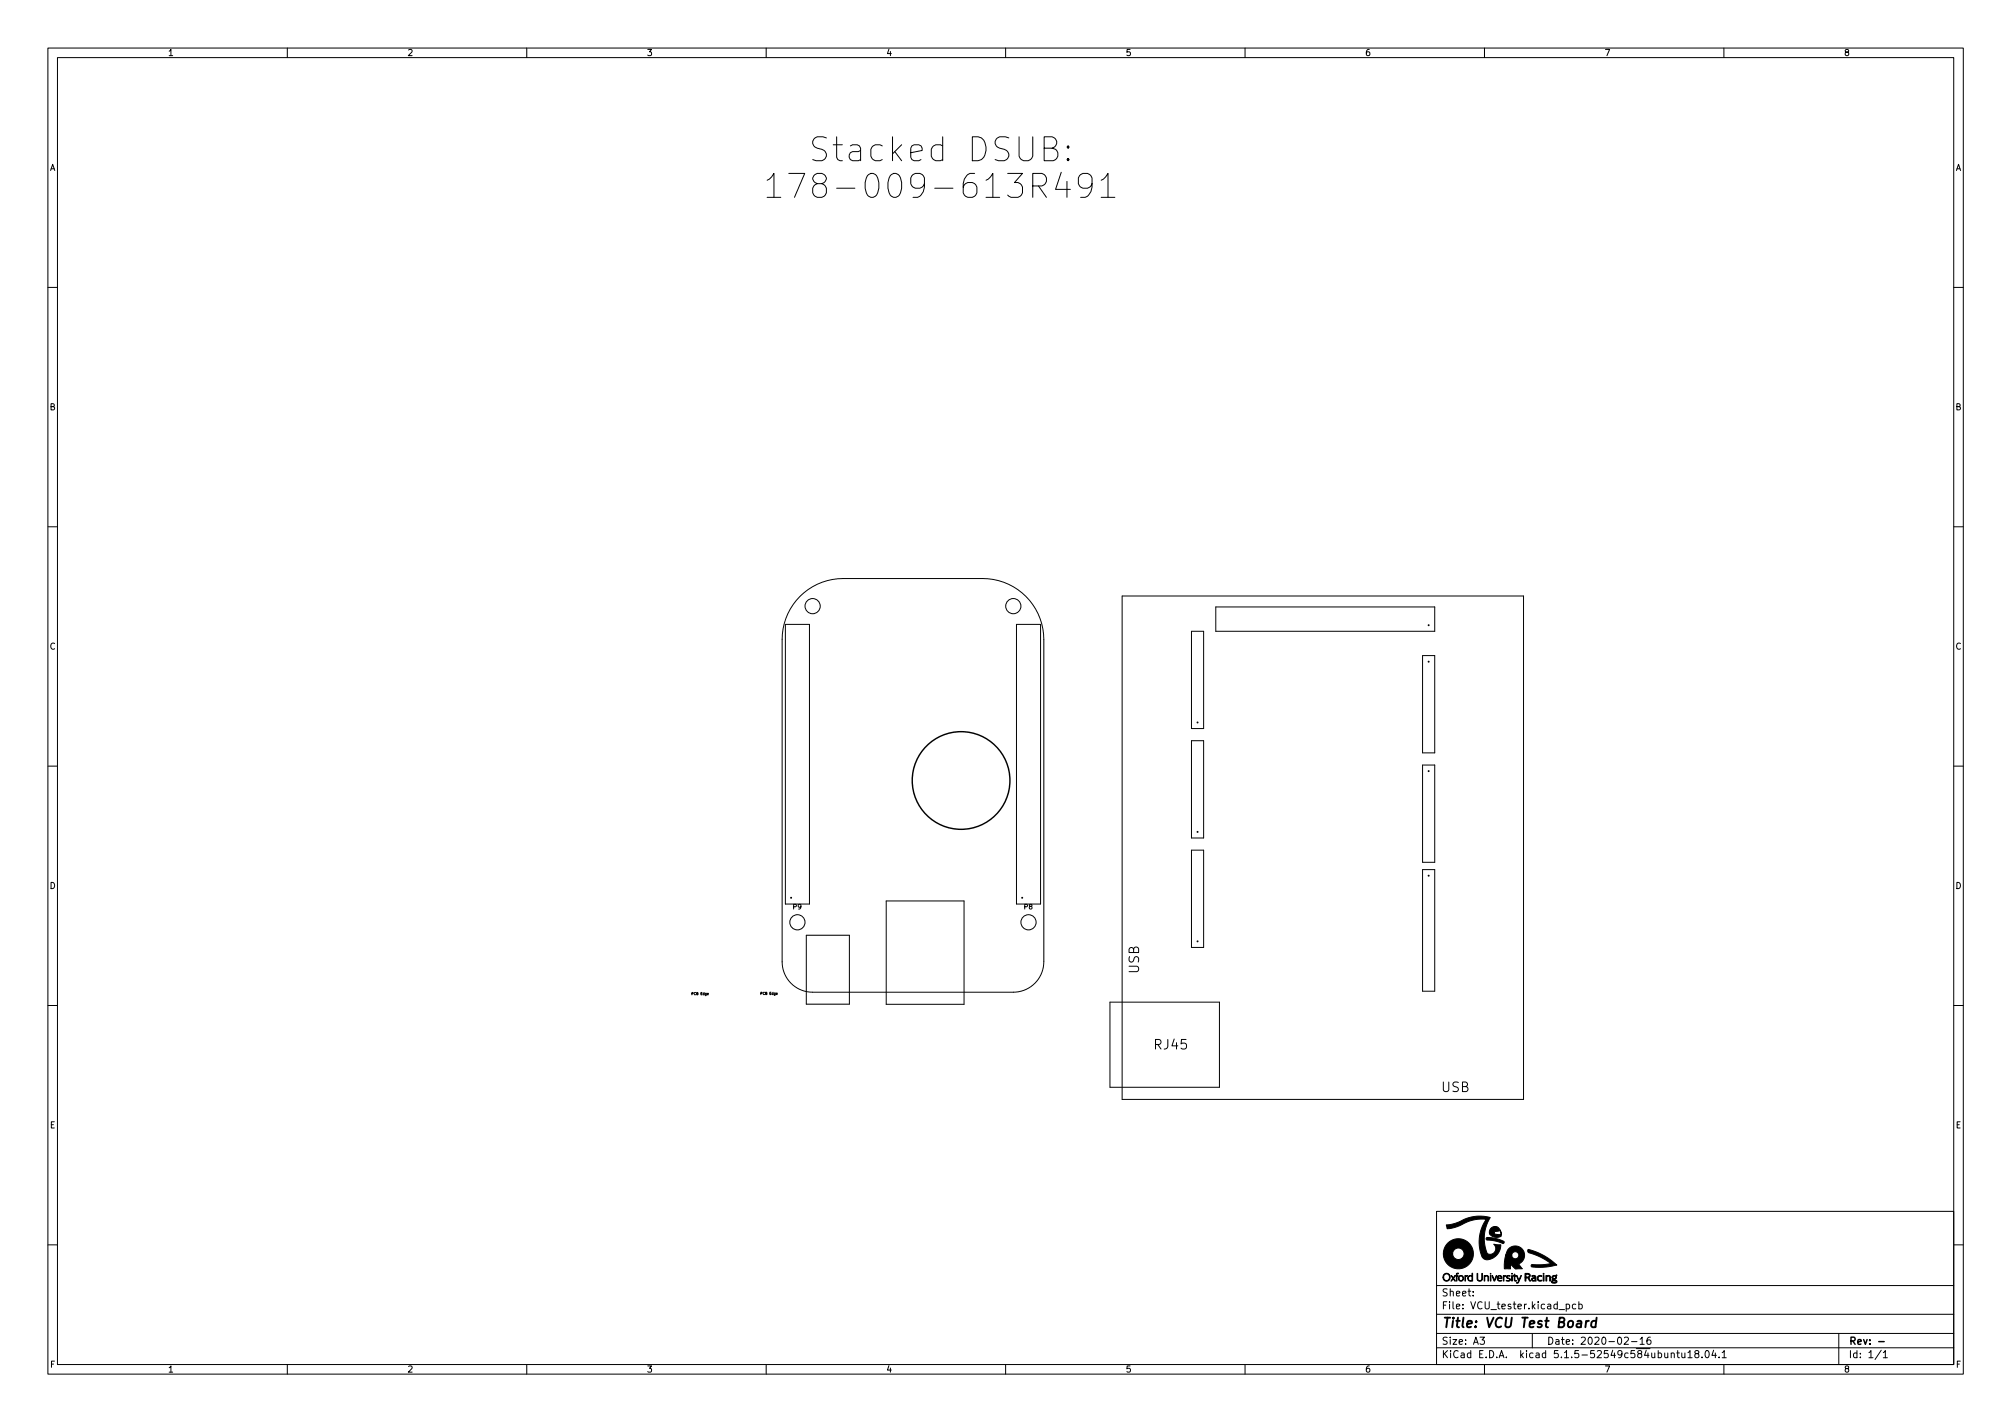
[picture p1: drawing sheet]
<svg xmlns="http://www.w3.org/2000/svg" width="420mm" height="297mm" viewBox="0 0 420 297" stroke-linecap="round" stroke-linejoin="round" font-family="sans-serif">
<defs><g id="words">
<g font-size="7">
<text x="171.2" y="33.8">Stacked DSUB:</text>
<text x="168.4" y="41.5">178-009-613R491</text>
</g>
<g font-size="2.8">
<text x="237.9" y="203.4" transform="rotate(-90 237.9 203.4)">USB</text>
<text x="241.2" y="219.2">RJ45</text>
<text x="301" y="228.1">USB</text>
<text x="301" y="277.3">Title: VCU Test Board</text>
</g>
<g font-size="2.1">
<text x="301" y="273.5">File: VCU_tester.kicad_pcb</text>
<text x="301" y="270.8">Sheet:</text>
<text x="301" y="280.9">Size: A3</text>
<text x="323" y="280.9">Date: 2020-02-16</text>
<text x="386" y="280.9">Rev: -</text>
<text x="301" y="283.7">KiCad E.D.A. kicad 5.1.5-52549c584ubuntu18.04.1</text>
<text x="386" y="283.7">Id: 1/1</text>
</g>
<g font-size="1.8">
<text x="35" y="11.7">1</text>
<text x="85" y="11.7">2</text>
<text x="135" y="11.7">3</text>
<text x="185" y="11.7">4</text>
<text x="235" y="11.7">5</text>
<text x="285" y="11.7">6</text>
<text x="335" y="11.7">7</text>
<text x="385" y="11.7">8</text>
<text x="10.3" y="35.7">A</text>
<text x="408.3" y="35.7">A</text>
<text x="10.3" y="85.7">B</text>
<text x="408.3" y="85.7">B</text>
<text x="10.3" y="135.7">C</text>
<text x="408.3" y="135.7">C</text>
<text x="10.3" y="185.7">D</text>
<text x="408.3" y="185.7">D</text>
<text x="10.4" y="235.7">E</text>
<text x="408.4" y="235.7">E</text>
<text x="10.4" y="285.7">F</text>
<text x="35" y="286.7">1</text>
<text x="85" y="286.7">2</text>
<text x="135" y="286.7">3</text>
<text x="185" y="286.7">4</text>
<text x="235" y="286.7">5</text>
<text x="285" y="286.7">6</text>
<text x="335" y="286.7">7</text>
<text x="385" y="286.7">8</text>
<text x="408.4" y="285.7">F</text>
</g>
<g font-size="1.4">
<text x="165.6" y="189.9">P9</text>
<text x="213.9" y="189.9">P8</text>
</g>
<g font-size=".7">
<text x="144.5" y="207.8">PCB Edge</text>
<text x="158.9" y="207.8">PCB Edge</text>
</g>
</g></defs>
<g fill="none" stroke="#000" stroke-width=".21">
<path d="M10 10h400v277h-400zM12 12h396v273h-396zM60 10v2M110 10v2M160 10v2M210 10v2M260 10v2M310 10v2M360 10v2M160.2 37.7l.5-.3 .9-1.2v5M164.7 36.2h3.3l-2.1 5M228 38.4l-.4 .7-.5 .2h-1l-.4-.2-.5-.7v-1.2l.5-.7 .4-.3h1l.7 .5a4.1 4.1 0 0 1-.7 4.3l-.5 .2h-.9"/>
<path d="M230 37.7l.4-.3 1-1.2v5M160.2 41.2h2.8M230 41.2h2.8M10 60h2M408 60h2M10 110h2M408 110h2M164 130.4h5v58.4h-5zM167 124.6a12.7 12.7 0 0 1 9-3.7h29.3a12.8 12.8 0 0 1 12.7 12.7v67.3a6.4 6.4 0 0 1-6.4 6.4h-41.9a6.3 6.3 0 0 1-6.4-6.4v-67.3a12.7 12.7 0 0 1 3.7-9zM212.3 130.4h5v58.4h-5zM234.3 124.5h83.9v105.2h-83.9zM248.8 131.9h2.6v20.3h-2.6z"/>
<path d="M253.9 126.8h45.7v5.1h-45.7zM297.1 136.9h2.5v20.4h-2.5zM248.8 154.7h2.6v20.3h-2.6zM297.1 159.8h2.5v20.3h-2.5zM10 160h2M248.8 177.6h2.6v20.3h-2.6zM408 160h2M168.4 195.4h9v14.4h-9zM185.1 188.2h16.2v21.6h-16.2zM297.1 181.7h2.5v25.4h-2.5zM10 210h2M231.8 209.3h22.9v17.8h-22.9z"/>
<path d="M408 210h2M300 253h108v32h-108zM10 260h2M300 278.5h108M300 274.5h108M300 268.5h108M307.6 270.6v.1M307.6 269.8v.1M309.1 279.3h.9l-.5 .6 .4 .1v.7l-.2 .1-.6-.1M320 278.5v3M327.1 272.5l.4-.1 .3 .3-.2 .6h-.5M327.1 272.4v1.5"/>
<path d="M329.1 272.5l-.5-.1-.2 .3 .1 .6h.6M329.7 272.5l.4-.1 .3 .3-.1 .6h-.6M329.7 271.9v1.5M339.2 279.5l.6-.2 .3 .4-1 1.1h1M342.5 279.7l.4-.4v1.5M344.6 279.3l-.4 .1a1.01 1.01 0 0 0 0 1.4l.5-.1 .1-.5-.3-.3-.4 .1-.2 .2M384 278.5v6.5M408 260h2M60 285v2M110 285v2M160 285v2M210 285v2"/>
<path d="M260 285v2M300 281.5h108M310 285v2M340.7 280.2h1.2M342.5 280.8h.8M349 282.8l.2-.2 .4 .1v.9M350.1 282.6h.6M350.3 282.1v1.3l.4 .2M351.2 282.6l.1 .9 .3 .1 .3-.1M351.9 282.6v1M352.5 282.5l.4-.4v1.5M352.5 283.6h.8"/>
<path d="M354.2 282.8l-.3-.3 .1-.2 .2-.2 .4 .1 .2 .2-.1 .2-.6 .2-.2 .2 .1 .5 .2 .1h.3l.3-.3v-.3l-.3-.2M355.4 283.5v.1M356.3 282.2l.1-.1a.8 .8 0 0 1 .5 .8 .8 .8 0 0 1-.5 .7 1 1 0 0 1-.1-1.4zM357.9 282l-.4 1.1h.9M358.2 282.6v1M359 283.5v.1M359.6 282.5l.5-.4v1.5M359.6 283.6h.9M360 285v2M392.8 282l-1.2 2M393.3 282.5l.4-.4v1.5M393.3 283.6h.8"/>
<circle cx="169.7" cy="126.6" r="1.59"/>
<circle cx="211.6" cy="126.6" r="1.59"/>
<circle cx="298.3" cy="130.6" r=".1"/>
<circle cx="298.3" cy="138.2" r=".1"/>
<circle cx="250.1" cy="150.9" r=".1"/>
<circle cx="250.1" cy="173.8" r=".1"/>
<circle cx="298.3" cy="161.1" r=".1"/>
<circle cx="165.2" cy="187.5" r=".1"/>
<circle cx="166.5" cy="192.7" r="1.59"/>
<circle cx="213.5" cy="187.5" r=".1"/>
<circle cx="214.8" cy="192.7" r="1.59"/>
<circle cx="250.1" cy="196.6" r=".1"/>
<circle cx="298.3" cy="182.9" r=".1"/>
</g>
<g fill="none" stroke="#000" stroke-width=".3">
<path d="M392.3 280.2h1.2"/>
<circle cx="200.7" cy="163" r="10.2"/>
</g>
<path d="M331.2 275.9l-.1 1.3M331.8 275.9l-.4 .1-.2 .3M333.3 276a.66 .66 0 0 0-1 .3v.6l.1 .2h.8M333.4 275.2l-.2 2" fill="none" stroke="#000" stroke-width=".4"/>
<g fill="#000" stroke="#000" stroke-width=".21">
<path d="M302.3 259.7a3.1 3.1 0 0 1 5 .6 3.1 3.1 0 0 1-1.9 4.6 3.1 3.1 0 0 1-4-3h2a1.2 1.2 0 0 0 1.7 1 1.2 1.2 0 0 0 .1-2 1.2 1.2 0 0 0-1.8 .9h-2a3.1 3.1 0 0 1 .9-2.1zM302 255.9h.1a17.7 17.7 0 0 0 4.7-1.6l2.3-.3 2.1 .3a7.6 7.6 0 0 0-.5 7.6l.3 .1a1.2 1.2 0 0 0 1.3-.7 1.2 1.2 0 0 0-.4-1.4l1.5 .1v.2a2.84 2.84 0 0 1-3.5 2.8l-.6-.8-.4-2.2a8.3 8.3 0 0 1 1.5-5.3h-.1a9.2 9.2 0 0 0-5.8 1.5l-2.3 .5zM310.4 258.6a6.7 6.7 0 0 1 3.7 .8l-.1 .3h-.2a9.2 9.2 0 0 0-3.4-.7zM311.4 256.6a1.3 1.3 0 0 1 1.5-.2 1.3 1.3 0 0 1 .6 1.4v.5l-1.2 .2a1.34 1.34 0 0 1-1.3-1h1l.3 .3 1.2 .1-.2-.8-1.1 .1-.2 .3h-1l.1-.5zM301.6 266.2a.77 .77 0 0 1 1.1 .1 .77 .77 0 0 1-.2 1.1 .77 .77 0 0 1-1.1-.3l-.1-.3h.2a.65 .65 0 0 0 .7 .6 .65 .65 0 0 0 .6-.8 .65 .65 0 0 0-.8-.5l-.3 .2-.2 .5h-.2zM303 266.5l.5 .4 .4-.4-.4 .5 .4 .6-.4-.5-.5 .5 .4-.6zM304.2 266h.4l-.3 .2v.3l.2 .1h-.2v1h-.2v-1l-.1-.1h.1zM304.7 266.6a.56 .56 0 0 1 .9 .1 .56 .56 0 0 1-.3 .8 .56 .56 0 0 1-.8-.5h.2a.41 .41 0 0 0 .6 .4 .41 .41 0 0 0 0-.7 .41 .41 0 0 0-.6 .3h-.2zM305.9 266.5l.1 .1 .4-.2 .1 .1-.5 .2v.9h-.1zM306.7 266.6l.3-.2 .4 .1v-.5h.1v1.6h-.3a.56 .56 0 0 1-.7-.6h.1a.47 .47 0 0 0 .3 .5 .47 .47 0 0 0 .5-.1v-.8h-.5l-.4 .4zM308.4 266h.2v1.2l.4 .3 .4-.3v-1.2h.2v1.2a.58 .58 0 0 1-.6 .4 .58 .58 0 0 1-.6-.4zM309.9 266.5h.2a.47 .47 0 0 1 .6 0 .47 .47 0 0 1 .2 .5v.6h-.2v-.9l-.6-.1v1h-.2z"/>
<path d="M311.2 266.5h.1v1.1h-.1zM311.2 266l.1 .2zM311.5 266.5h.2l.4 .9 .4-.9h.1l-.5 1.1h-.1zM312.8 266.6a.5 .5 0 0 1 .6-.1 .5 .5 0 0 1 .3 .6h-.9l.2 .3 .6 .1-.5 .1a.55 .55 0 0 1-.4-.7l.8 .1-.1-.3-.2-.1-.5 .3zM313.9 266.5l.2 .1 .4-.2v.2l-.4 .1v.9h-.2zM314.7 266.5h.6l-.6 .2 .1 .2 .3 .1a.36 .36 0 0 1 .3 .5 .36 .36 0 0 1-.6 .1l-.3-.1 .1-.1 .5 .1 .2-.2-.6-.4zM315.7 266.5h.1v1.1h-.1zM315.7 266l.1 .2zM316.2 266.2h.1v.3h.3l-.3 .1v.6a.23 .23 0 0 0 .1 .3 .23 .23 0 0 0 .3 0l-.3 .1-.2-.2v-.8h-.2l.2-.1zM315 260.9a1.94 1.94 0 0 1 3 .2 1.94 1.94 0 0 1-.9 2.9l.8 1-1.4 .1-1-1-.1 1-.9-.1a.36 .36 0 0 1-.4-.1 .36 .36 0 0 1 0-.4l.3-2.3h1.3a.74 .74 0 0 0 1.1 .7 .74 .74 0 0 0 0-1.3 .74 .74 0 0 0-1.1 .5l-1.3 .1zM316.7 266.5h.1l.4 .9 .4-.9h.1l-.6 1.3-.2 .2-.2-.1h.2l.2-.3zM318.5 266l.9 .1a.42 .42 0 0 1 .1 .5 .42 .42 0 0 1-.3 .3l.4 .7h-.2l-.3-.6-.4-.1v.7h-.2v-.8h.5a.35 .35 0 0 0 .3-.5 .35 .35 0 0 0-.5-.1h-.1v.6h-.2z"/>
<path d="M319.1 261a13.6 13.6 0 0 1 6 3.2l-.2 .1a11.4 11.4 0 0 1-5.1 .3l.1-.5 2.1 .1 1.9-.3a19.7 19.7 0 0 0-4.8-2.4zM319.9 266.5l.4-.1 .4 .2 .1 1-.9-.1-.1-.3 .4 .3 .4-.1-.1-.3-.7 .1 .2-.2 .6-.1-.2-.3h-.5zM321.2 266.6l.5-.2 .3 .1-.1 .1a.46 .46 0 0 0-.7 .4 .46 .46 0 0 0 .7 .4l.1 .1-.3 .1a.61 .61 0 0 1-.6-.3 .61 .61 0 0 1 .1-.7zM322.3 266h.1v.2h-.1zM322.3 266.4h.1v1.2h-.1zM322.8 266.4l.9 .1 .1 1.1h-.2v-.8l-.2-.2-.4 .1v.9h-.2zM324.2 266.6l.6-.1a.16 .16 0 0 1 .2-.2 .16 .16 0 0 1 .1 .1l-.2 .2v.5l-.6 .2 .6 .2a.35 .35 0 0 1 .2 .5 .35 .35 0 0 1-.5 0h-.5l-.1-.3 .6 .2a.21 .21 0 0 0 .3-.1 .21 .21 0 0 0 0-.3 .21 .21 0 0 0-.3 .1l-.6 .1 .2-.6-.1-.3 .4 .3a.28 .28 0 0 0 .3-.3 .28 .28 0 0 0-.3-.3 .28 .28 0 0 0-.2 .3h-.2z"/>
</g>
<use href="#words"/>
</svg>
